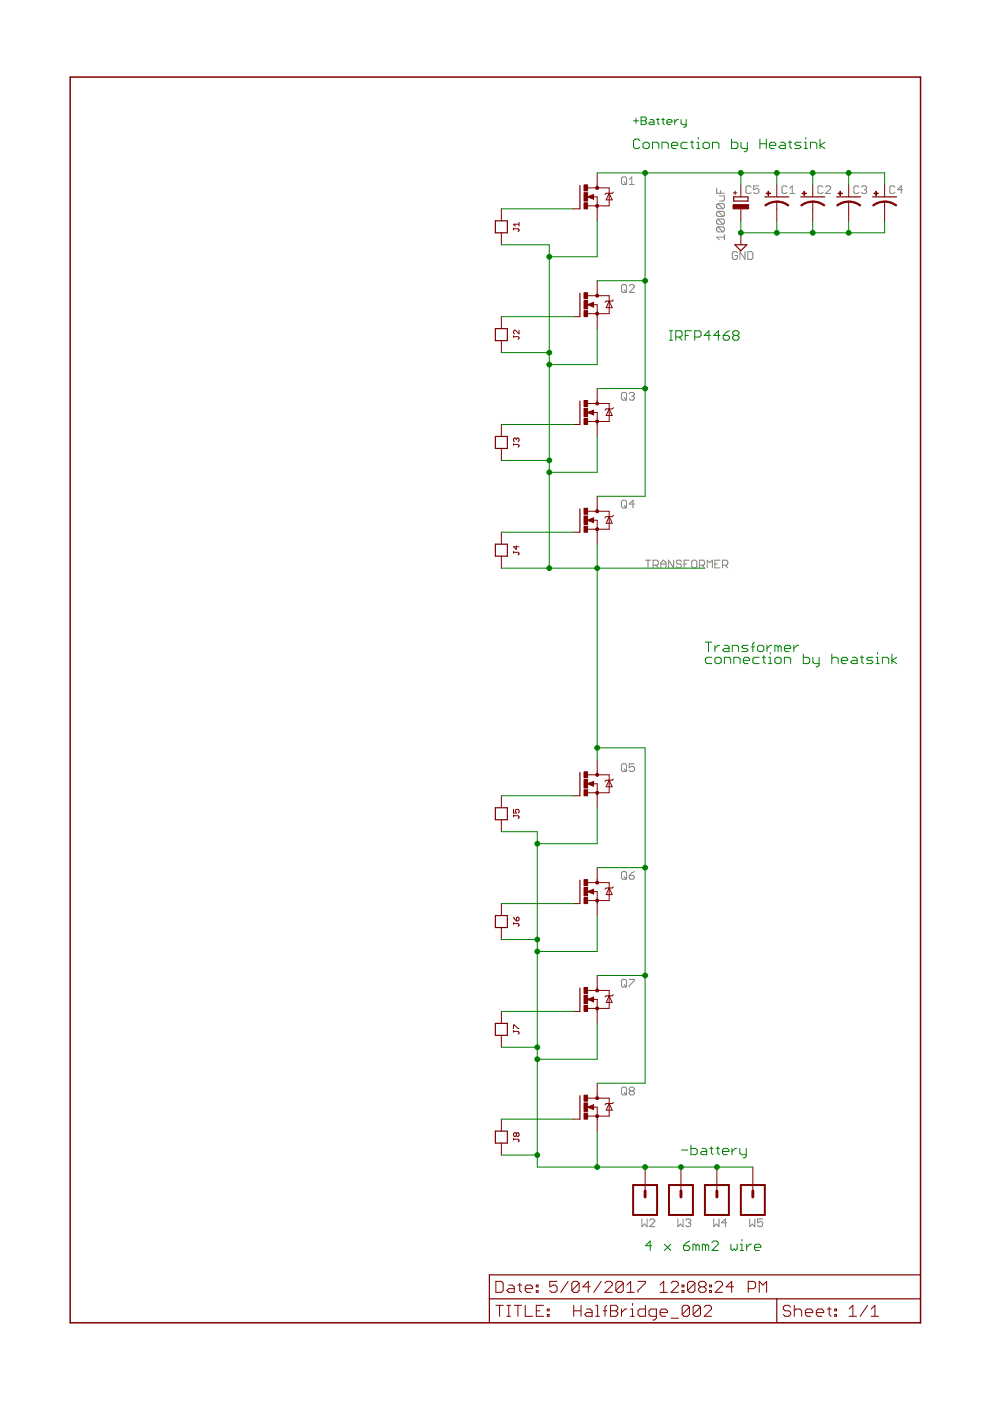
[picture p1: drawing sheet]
<svg xmlns="http://www.w3.org/2000/svg" width="210mm" height="297mm" viewBox="0 0 210 297" stroke-linecap="round" stroke-linejoin="round" font-family="sans-serif">
<g fill="none" stroke="#808080" stroke-width=".21">
<path d="M131.8 37.8l.2-.3h.6l.2 .3v1.1l-.2 .2h-.6l-.2-.2zM132.3 38.6l.5 .5M133.4 39.1h1.1M133.4 38l.5-.5v1.6M152 39.9v1.1h1.6M159.3 39.7l-.3-.3h-.5l-.3 .3v1.1l.3 .2h.5l.3-.2M160.9 39.4h-1.1v.8l.6-.3h.2l.3 .3v.6l-.3 .2h-.5l-.3-.2M166.9 39.7l-.3-.3h-.5l-.3 .3v1.1l.3 .2h.5l.3-.2M167.4 39.9l.6-.5v1.6M174.5 39.7l-.3-.3h-.5l-.3 .3v1.1l.3 .2h.5l.3-.2M175 39.7l.3-.3h.6l.2 .3v.2l-1.1 1.1h1.1M182.1 39.7l-.3-.3h-.5l-.3 .3v1.1l.3 .2h.5l.3-.2"/>
<path d="M182.7 39.7l.2-.3h.6l.2 .3v.2l-.2 .3M189.7 39.7l-.2-.3h-.6l-.2 .3v1.1l.2 .2h.6l.2-.2M152.2 43.2h1.1l.3 .3v.5l-.3 .3M152.2 44.8h1.1l.3 .3v.5l-.3 .3M152.2 46.4h1.1l.3 .3v.6l-.3 .2M152.2 48.1h1.1l.3 .3v.5l-.3 .3M152.2 48.1l-.2 .3v.5l.2 .3h1.1M152.2 43.2l-.2 .3v.5l.2 .3h1.1M152.2 44.8l-.2 .3v.5l.2 .3h1.1M152.2 46.4l-.2 .3v.6l.2 .2h1.1M152.2 48.1l1.1 1.1M152.2 46.4l1.1 1.1"/>
<path d="M152.2 44.8l1.1 1.1M152.2 43.2l1.1 1.1M152.5 41.5h1.1v.9l-.3 .2h-.8M152.8 40.4v.6M153.6 50.3h-1.6l.5 .5M153.6 49.7v1.1M156.3 53.6l-.2-.2h-.6l-.2 .2v1.1l.2 .3h.6l.2-.3v-.5h-.5M158 53.4v1.6l-1.1-1.6v1.6M158.5 53.4h.8l.3 .2v1.1l-.3 .3h-.8zM167.4 41h1.1M183.2 40.2h.3M183.5 40.2l.2 .3v.3l-.2 .2h-.6l-.2-.2"/>
<path d="M191.4 40.2h-1.1l.8-.8v1.6M132 60.3h.6l.2 .3v1.1l-.2 .3h-.6l-.2-.3v-1.1zM132.3 61.4l.5 .6M133.4 60.6l.3-.3h.5l.3 .3v.3l-1.1 1.1h1.1M132 83.2h.6l.2 .3v1.1l-.2 .2h-.6l-.2-.2v-1.1zM132.3 84.3l.5 .5M133.4 83.5l.3-.3h.5l.3 .3v.3l-.3 .2M133.9 84h.3M134.2 84l.3 .3v.3l-.3 .2h-.5l-.3-.2M132 106.1h.6l.2 .2v1.1l-.2 .3h-.6l-.2-.3v-1.1zM132.3 107.1l.5 .6M134.5 106.9h-1.1l.8-.8v1.6"/>
<path d="M136.8 118.8h1.1M137.4 118.8v1.6M138.5 119.8h.8l.3-.2v-.6l-.3-.2h-.8v1.6M139 119.8l.6 .6M140.1 119.6h1.1M142.8 118.8v1.6l-1-1.6v1.6M144.5 119l-.3-.2h-.5l-.3 .2v.3l.3 .3h.5l.3 .2v.3l-.3 .3h-.5l-.3-.3M145 119.6h.6M146.1 118.8h-1.1v1.6M146.9 118.8h.6l.2 .2v1.1l-.2 .3h-.6l-.2-.3v-1.1zM148.3 119.8h.8l.3-.2v-.6l-.3-.2h-.8v1.6M148.8 119.8l.6 .6"/>
<path d="M151.6 119.6h.5M152.7 118.8h-1.1v1.6h1.1M153.2 119.8h.8l.3-.2v-.6l-.3-.2h-.8v1.6M153.8 119.8l.5 .6M140.1 120.4v-1.1l.6-.5 .5 .5v1.1M149.9 120.4v-1.6l.6 .5 .5-.5v1.6M131.8 162.2l.2-.3h.6l.2 .3v1.1l-.2 .3h-.6l-.2-.3zM132.3 163l.5 .6M134.5 161.9h-1.1v.9l.8-.3 .3 .3v.5l-.3 .3h-.5l-.3-.3M132 184.8h.6l.2 .3v1l-.2 .3h-.6l-.2-.3v-1zM132.3 185.9l.5 .5M133.4 185.6h.8l.3 .3v.2l-.3 .3h-.5l-.3-.3z"/>
<path d="M134.5 184.8l-.6 .3-.5 .5M132 207.6h.6l.2 .3v1.1l-.2 .3h-.6l-.2-.3v-1.1zM132.3 208.7l.5 .6M133.4 207.6h1.1v.3l-1.1 1.1v.3M132 230.5h.6l.2 .3v1.1l-.2 .2h-.6l-.2-.2v-1.1zM132.3 231.6l.5 .5M133.7 231.3l-.3-.2v-.3l.3-.3h.5l.3 .3v.3l-.3 .2M133.7 231.3l-.3 .3v.3l.3 .2h.5l.3-.2v-.3l-.3-.3M133.7 231.3h.5M136.1 258.4v1.7l.6-.6 .5 .6v-1.7M137.8 258.7l.2-.3h.6l.2 .3v.3l-1 1.1h1M143.7 258.4v1.7l.6-.6 .5 .6v-1.7"/>
<path d="M145.4 258.7l.2-.3h.6l.3 .3v.3l-.3 .2M145.9 259.2h.3M146.2 259.2l.3 .3v.3l-.3 .3h-.6l-.2-.3M151.3 258.4v1.7l.6-.6 .5 .6v-1.7M154.1 259.2h-1.1l.8-.8v1.7M159 258.4v1.7l.5-.6 .5 .6v-1.7M161.7 258.4h-1.1v.8l.8-.2 .3 .2v.6l-.3 .3h-.5l-.3-.3"/>
</g>
<g fill="none" stroke="#800000" stroke-width=".25">
<path d="M123 39.3v5M105 46.8h2.6v2.6h-2.6zM155.6 41.7h3v.9h-3zM155.8 51.9h2.5l-1.2 1.3zM162.2 41.7h5M169.8 41.7h5.1M177.4 41.7h5.1M185 41.7h5.1M105 69.7h2.6v2.5h-2.6zM123 62.2v4.9M105 92.5h2.6v2.6h-2.6zM123 85v5"/>
<path d="M105 115.4h2.6v2.5h-2.6zM123 107.9v4.9M105 171.3h2.6v2.5h-2.6zM123 163.8v4.9M105 194.1h2.6v2.6h-2.6zM123 186.6v5M105 217h2.6v2.5h-2.6zM123 209.5v4.9M105 239.8h2.6v2.6h-2.6zM123 232.3v5M103.8 275.4h91.4M164.7 275.4v5.1"/>
<path d="M195.2 270.3h-91.4v10.2"/>
</g>
<g fill="none" stroke="#800000" stroke-width=".21">
<path d="M124.6 39.8h4.6v3.8h-4.6M126.6 36.7v3.1M157.1 39.2v2.5M164.7 39.2v2.5M172.3 39.2v2.5M179.9 39.2v2.5M187.6 39.2v2.5M106.3 44.3v2.5M106.3 49.4v2.5M108.9 48.5h1l.1 .2-.1 .4M108.9 48.3v.4M110 47.2v.7"/>
<path d="M110 47.5h-1.1l.4 .4M121.5 44.3h1.5M124.6 41.7l1.3-.5v1zM125.7 41.7h.9v5.1M126.6 59.5v3.2M129.2 41l.6 1.4h-1.3zM130 40.7l-.2 .3h-1.3l-.2 .2M155.5 40.9h.8M155.9 40.5v.8M157.1 44.3v2.5M157.1 49.4v2.5M164.7 42.8v4"/>
<path d="M172.3 42.8v4M179.9 42.8v4M187.6 42.8v4M106.3 67.1v2.6M106.3 72.2v2.6M108.9 71.4h1l.1 .2-.1 .4M108.9 71.2v.4M110 70v.8l-.7-.8-.4 .2v.4l.2 .2M121.5 67.1h1.5M124.6 64.6l1.3-.5v1zM124.6 62.7h4.6v3.8h-4.6M125.7 64.6h.9v5.1"/>
<path d="M129.2 63.8l.6 1.4h-1.3zM130 63.6l-.2 .2h-1.3l-.2 .3M106.3 90v2.5M106.3 95.1v2.5M108.9 94.2h1l.1 .2-.1 .4M108.9 94v.4M109.5 93.1l.2-.2 .3 .2v.4l-.1 .1M109.5 93.1l-.2-.2-.4 .2v.4l.2 .1M109.5 93.1v.2M121.5 90h1.5M124.6 87.5l1.3-.5v1zM124.6 85.6h4.6v3.8h-4.6"/>
<path d="M125.7 87.5h.9v5M126.6 82.4v3.2M129.2 86.7l.6 1.4h-1.3zM130 86.4l-.2 .3h-1.3l-.2 .3M106.3 112.8v2.6M106.3 117.9v2.6M108.9 117.1h1l.1 .2-.1 .4M108.9 116.9v.4M109.5 115.7v.8l-.6-.6h1.1M121.5 112.8h1.5M124.6 110.3l1.3-.5v1zM124.6 108.4h4.6v3.8h-4.6"/>
<path d="M125.7 110.3h.9v5.1M126.6 105.2v3.2M129.2 109.5l.6 1.4h-1.3zM130 109.3l-.2 .2h-1.3l-.2 .3M106.3 168.7v2.6M106.3 173.8v2.5M108.9 171.6v.8h.6l-.2-.4 .2-.4h.4l.1 .2v.4l-.1 .2M108.9 173h1l.1 .2-.1 .3M108.9 172.8v.4M121.5 168.7h1.5M124.6 166.2l1.3-.5v1zM124.6 164.3h4.6v3.8h-4.6"/>
<path d="M125.7 166.2h.9v5.1M126.6 161.1v3.2M129.2 165.4l.6 1.4h-1.3zM130 165.2l-.2 .2h-1.3l-.2 .3M106.3 191.6v2.5M106.3 196.7v2.5M108.9 195.8h1l.1 .2-.1 .4M108.9 195.6v.4M108.9 194.5l.6 .7M109.5 194.6l.2-.1 .3 .1v.4l-.1 .2h-.4zM121.5 191.6h1.5M124.6 189l1.3-.5v1z"/>
<path d="M124.6 187.1h4.6v3.8h-4.6M125.7 189h.9v5.1M126.6 184v3.1M129.2 188.3l.6 1.4h-1.3zM130 188l-.2 .3h-1.3l-.2 .2M106.3 214.4v2.6M106.3 219.5v2.5M108.9 218.7h1l.1 .2-.1 .4M108.9 218.1v-.8l1.1 .8M108.9 218.5v.4M121.5 214.4h1.5M124.6 211.9l1.3-.5v1z"/>
<path d="M124.6 210h4.6v3.8h-4.6M125.7 211.9h.9v5.1M126.6 206.8v3.2M129.2 211.1l.6 1.4h-1.3zM130 210.9l-.2 .2h-1.3l-.2 .3M106.3 237.3v2.5M121.5 237.3h1.5M124.6 234.7l1.3-.5v1zM124.6 232.8h4.6v3.8h-4.6M125.7 234.7h.9v5.1M126.6 229.7v3.1M129.2 234l.6 1.4h-1.3z"/>
<path d="M130 233.7l-.2 .3h-1.3l-.2 .2M106.3 242.4v2.5M108.9 241.5h1l.1 .2-.1 .4M108.9 241.3v.4M109.5 240.4l.2-.2 .3 .2v.3l-.1 .2-.4-.2M109.5 240.4l-.2-.2-.4 .2v.3l.2 .2 .4-.2M109.5 240.4v.3M136.8 247.4v5.1M144.4 247.4v5.1M152 247.4v5.1M159.6 247.4v5.1M105.1 271.7h1.2l.4 .4v1.5l-.4 .4h-1.2z"/>
<path d="M105.1 276.8h1.6M105.9 276.8v2.3M107.5 276.8h.7M107.5 279.1h.7M107.9 272.5h.7l.4 .3v1.2h-1.1l-.4-.4 .4-.4h1.1M107.9 276.8v2.3M109 276.8h1.6M109.8 272.5h.8M109.8 276.8v2.3M110.2 272.1v1.5l.4 .4M111.4 273.2h1.5v-.4l-.4-.3h-.7l-.4 .3v.8l.4 .4h.7M111.4 276.8v2.3h1.5"/>
<path d="M113.7 273.6h.4v.4h-.4zM113.7 272.5h.4v.3h-.4zM113.7 277.9h.8M115.3 276.8h-1.6v2.3h1.6M116 277.5h.4v.4h-.4zM116 278.7h.4v.4h-.4zM118.1 271.7h-1.5v1.1l.7-.3h.4l.4 .3v.8l-.4 .4h-.8l-.3-.4M120.5 271.7l-1.6 2.3M121.6 277.9h1.6M121.6 276.8v2.3M122.8 272.1v1.5l-.4 .4h-.8l-.4-.4M122.8 272.1l-.4-.4h-.8l-.4 .4v1.5"/>
<path d="M122.8 272.1l-1.6 1.5M123.2 276.8v2.3M124.4 277.5h.7l.4 .4v1.2h-1.1l-.4-.4 .4-.4h1.1M125.1 272.8h-1.5l1.1-1.1v2.3M126.3 276.8h.4v2.3M126.3 279.1h.8M127.5 271.7l-1.6 2.3M127.9 277.9h.8M128.2 272.1l.4-.4h.8l.4 .4v.4l-1.6 1.5h1.6M128.7 276.8l-.4 .3v2M129.4 276.8h1.2l.4 .3v.4l-.4 .4 .4 .4v.4l-.4 .4h-1.2zM129.4 277.9h1.2"/>
<path d="M131.8 277.5v1.6M132.1 272.1v1.5l-.3 .4h-.8l-.4-.4M132.1 272.1l-.3-.4h-.8l-.4 .4v1.5M132.1 272.1l-1.5 1.5M132.9 274h1.6M132.9 272.5l.8-.8v2.3M132.9 277.5h-.4l-.7 .8M133.7 279.1h.8M133.7 277.5h.4v1.6M134.1 276.4v.4M135.3 271.7h1.5v.4l-1.5 1.5v.4M136.8 276.8v2.3h-1.1l-.4-.4v-.8l.4-.4h1.1"/>
<path d="M139.2 279.1h-1.2l-.4-.4v-.8l.4-.4h1.2v2l-.4 .4h-.4M139.9 274h1.6M139.9 272.5l.8-.8v2.3M140 278.3h1.5v-.4l-.4-.4h-.8l-.3 .4v.8l.3 .4h.8M142.3 272.1l.4-.4h.7l.4 .4v.4l-1.5 1.5h1.5M142.3 279.5h1.5M144.6 273.6h.4v.4h-.4zM144.6 272.5h.4v.3h-.4zM146.2 277.1l-.4-.3h-.8l-.4 .3v1.6M146.2 277.1v1.6l-.4 .4h-.8l-.4-.4M146.2 277.1l-1.6 1.6M147.3 272.1v1.5l-.3 .4h-.8l-.4-.4"/>
<path d="M147.3 272.1l-.3-.4h-.8l-.4 .4v1.5M147.3 272.1l-1.5 1.5M148.5 272.8l-.4 .4v.4l.4 .4h.8l.4-.4v-.4l-.4-.4M148.5 272.8l-.4-.3v-.4l.4-.4h.8l.4 .4v.4l-.4 .3M148.5 272.8h.8M148.5 277.1l-1.5 1.6M148.5 277.1l-.4-.3h-.7l-.4 .3v1.6M148.5 277.1v1.6l-.4 .4h-.7l-.4-.4M149.3 277.1l.4-.3h.8l.4 .3v.4l-1.6 1.6h1.6M150.5 273.6h.4v.4h-.4zM150.5 272.5h.4v.3h-.4zM151.6 272.1l.4-.4h.8l.4 .4v.4l-1.6 1.5h1.6"/>
<path d="M155.5 272.8h-1.5l1.1-1.1v2.3M158.6 273.2h1.2l.4-.4v-.7l-.4-.4h-1.2v2.3M161 274v-2.3l.8 .8 .7-.8v2.3M167.6 277.1l-.4-.3h-.7l-.4 .3v.4l.4 .4h.7l.4 .4v.4l-.4 .4h-.7l-.4-.4M168.4 276.8v2.3M168.4 277.9l.4-.4h.8l.4 .4v1.2M170.8 278.3h1.5v-.4l-.4-.4h-.8l-.3 .4v.8l.3 .4h.8M173.1 278.3h1.5v-.4l-.3-.4h-.8l-.4 .4v.8l.4 .4h.8M175.4 277.5h.8M175.8 277.1v1.6l.4 .4M177 277.5h.4v.4h-.4zM177 278.7h.4v.4h-.4z"/>
<path d="M180 279.1h1.6M180 277.5l.8-.7v2.3M183.9 276.8l-1.5 2.3M184.7 279.1h1.6M184.7 277.5l.8-.7v2.3"/>
</g>
<path d="M14.9 16.3h180.3v264.2h-180.3zM125.7 41.5l-.9 .2 .9 .3v-.3h-.2M125.7 64.3l-.9 .3 .9 .3v-.3h-.2M125.7 87.2l-.9 .3 .9 .2v-.2h-.2M125.7 110l-.9 .3 .9 .3v-.3h-.2M125.7 165.9l-.9 .3 .9 .2v-.2h-.2M125.7 188.8l-.9 .2 .9 .3v-.3h-.2M125.7 211.6l-.9 .3 .9 .3v-.3h-.2M125.7 234.5l-.9 .2 .9 .3v-.3h-.2" fill="none" stroke="#800000" stroke-width=".32"/>
<g fill="#800000" stroke="#800000" stroke-width=".21">
<path d="M164.7 42.6l1.4 .2 1.2 .7-.2 .2-1.4-.7-1-.1z" fill-rule="evenodd"/>
<path d="M162.2 43.5l1.2-.7 1.3-.2v.3l-1 .1-1.4 .7z" fill-rule="evenodd"/>
<path d="M172.3 42.6l1.4 .2 1.2 .7-.2 .2-1.3-.7-1.1-.1z" fill-rule="evenodd"/>
<path d="M169.8 43.5l1.2-.7 1.3-.2v.3l-1 .1-1.4 .7z" fill-rule="evenodd"/>
<path d="M179.9 42.6l1.4 .2 1.2 .7-.1 .2-.9-.5-1.6-.3z" fill-rule="evenodd"/>
<path d="M177.4 43.5l1.2-.7 1.3-.2v.3l-1 .1-1.4 .7z" fill-rule="evenodd"/>
<path d="M187.6 42.6l1.3 .2 1.2 .7-.1 .2-.9-.5-1.5-.3z" fill-rule="evenodd"/>
<path d="M185 43.5l1.2-.7 1.4-.2v.3l-1.1 .1-1.3 .7z" fill-rule="evenodd"/>
<circle cx="126.6" cy="43.6" r=".33"/>
<circle cx="126.6" cy="39.8" r=".33"/>
<circle cx="126.6" cy="66.5" r=".33"/>
<circle cx="126.6" cy="62.7" r=".33"/>
<circle cx="126.6" cy="89.4" r=".33"/>
<circle cx="126.6" cy="85.6" r=".33"/>
<circle cx="126.6" cy="112.2" r=".33"/>
<circle cx="126.6" cy="108.4" r=".33"/>
<circle cx="126.6" cy="168.1" r=".33"/>
<circle cx="126.6" cy="164.3" r=".33"/>
<circle cx="126.6" cy="190.9" r=".33"/>
<circle cx="126.6" cy="187.1" r=".33"/>
<circle cx="126.6" cy="213.8" r=".33"/>
<circle cx="126.6" cy="210" r=".33"/>
<circle cx="126.6" cy="236.7" r=".33"/>
<circle cx="126.6" cy="232.8" r=".33"/>
</g>
<g fill="#800000" stroke="#800000" stroke-width=".21">
<path d="M123.8 43h.8v1.3h-.8z"/>
<path d="M123.8 39.2h.8v1.3h-.8z"/>
<path d="M123.8 40.9h.8v1.7h-.8z"/>
<path d="M123.8 65.9h.8v1.2h-.8z"/>
<path d="M123.8 62.1h.8v1.2h-.8z"/>
<path d="M123.8 63.7h.8v1.8h-.8z"/>
<path d="M123.8 88.7h.8v1.3h-.8z"/>
<path d="M123.8 84.9h.8v1.3h-.8z"/>
<path d="M123.8 86.6h.8v1.7h-.8z"/>
<path d="M123.8 111.6h.8v1.2h-.8z"/>
<path d="M123.8 107.8h.8v1.2h-.8z"/>
<path d="M123.8 109.4h.8v1.8h-.8z"/>
<path d="M123.8 167.4h.8v1.3h-.8z"/>
<path d="M123.8 163.6h.8v1.3h-.8z"/>
<path d="M123.8 165.3h.8v1.8h-.8z"/>
<path d="M123.8 190.3h.8v1.3h-.8z"/>
<path d="M123.8 186.5h.8v1.3h-.8z"/>
<path d="M123.8 188.2h.8v1.7h-.8z"/>
<path d="M123.8 213.2h.8v1.2h-.8z"/>
<path d="M123.8 209.4h.8v1.2h-.8z"/>
<path d="M123.8 211h.8v1.8h-.8z"/>
<path d="M123.8 236h.8v1.3h-.8z"/>
<path d="M123.8 232.2h.8v1.3h-.8z"/>
<path d="M123.8 233.8h.8v1.8h-.8z"/>
<path d="M155.4 43.4h3.3v.9h-3.3z"/>
<path d="M162.5 40.9h.8v.2h-.8z"/>
<path d="M162.8 40.6h.2v.8h-.2z"/>
<path d="M170.1 40.9h.9v.2h-.9z"/>
<path d="M170.5 40.6h.1v.8h-.1z"/>
<path d="M177.7 40.9h.9v.2h-.9z"/>
<path d="M178.1 40.6h.1v.8h-.1z"/>
<path d="M185.3 40.9h.9v.2h-.9z"/>
<path d="M185.7 40.6h.1v.8h-.1z"/>
</g>
<path d="M134.2 251.2h5.1v6.4h-5.1zM141.8 251.2h5.1v6.4h-5.1zM149.5 251.2h5v6.4h-5zM157.1 251.2h5.1v6.4h-5.1z" fill="none" stroke="#800000" stroke-width=".42"/>
<path d="M136.8 252.5v1.3M144.4 252.5v1.3M152 252.5v1.3M159.6 252.5v1.3" fill="none" stroke="#800000" stroke-width=".61"/>
<g fill="none" stroke="#008000" stroke-width=".21">
<path d="M126.6 36.7h61v2.5M134.3 25.6h1.1M134.9 25.1v1.1M135.7 29.8l-.4-.3h-.6l-.4 .3v1.4l.4 .3h.6l.4-.3M135.9 25.6h.9M135.9 24.8h.9l.2 .3v.2l-.2 .3 .2 .3v.3l-.2 .2h-.9zM136.3 30.5l.4-.3h.6l.4 .3v.7l-.4 .3h-.6l-.4-.3zM136.8 36.7v68.5h-10.2M137.9 25.3h.5l.3 .3v.8h-.8l-.3-.2 .3-.3h.8M138.3 31.5v-1.3h1l.4 .3v1M139.2 25.3h.6M139.5 25.1v1.1l.3 .2"/>
<path d="M140.3 25.3h.5M140.4 31.5v-1.3h1l.3 .3v1M140.6 25.1v1.1l.2 .2M141.4 25.9h1.1v-.3l-.3-.3h-.5l-.3 .3v.6l.3 .2h.5M142.4 30.8h1.3v-.3l-.3-.3h-.7l-.3 .3v.7l.3 .3h.7M143 25.3v1.1M143.8 25.3h-.2l-.6 .6M144.4 25.3v.9l.3 .2h.8M145.5 25.3v1.4l-.3 .3h-.3M145.7 30.2h-1l-.3 .3v.7l.3 .3h1M146.4 30.2h.6M146.7 29.8v1.4l.3 .3"/>
<path d="M147.7 31.5h.7M147.7 30.2h.4v1.3M148.1 29.1v.4M149.1 30.5l.3-.3h.7l.3 .3v.7l-.3 .3h-.7l-.3-.3zM151.1 31.5v-1.3h1l.3 .3v1M155.1 29.5v2h1l.3-.3v-.7l-.3-.3h-1M157.1 36.7v2.5M157.1 30.2v1l.3 .3h1.1M158.5 30.2v1.6l-.4 .4h-.3M161.1 29.5v2M161.1 30.5h1.4M162.5 29.5v2"/>
<path d="M163.1 30.8h1.4v-.3l-.4-.3h-.6l-.4 .3v.7l.4 .3h.6M164.7 36.7v2.5M165.5 30.2h.7l.3 .3v1h-1l-.4-.3 .4-.4h1M167.2 30.2h.6M167.5 29.8v1.4l.3 .3M169.8 30.2h-1l-.3 .3 .3 .3h.7l.3 .4-.3 .3h-1M170.5 31.5h.7M170.5 30.2h.4v1.3M170.9 29.1v.4M171.9 31.5v-1.3h1l.3 .3v1M172.3 36.7v2.5M173.9 29.5v2"/>
<path d="M174.9 30.2l-1 .6 1 .7M179.9 36.7v2.5M106.3 51.9h10.2v68.6M106.3 44.3h15.2M126.6 46.8v7.6h-10.1M126.6 59.5h10.2M157.1 46.8v2.6h30.5v-2.6M164.7 46.8v2.6M172.3 46.8v2.6M179.9 46.8v2.6M106.3 74.8h10.2M106.3 67.1h15.2"/>
<path d="M126.6 69.7v7.6h-10.1M141.9 72.1h.7M141.9 70.1h.7M142.3 70.1v2M143.3 71.5h1l.3-.4v-.7l-.3-.3h-1v2M144 71.5l.6 .6M145.3 71.1h.7M146.6 70.1h-1.3v2M147.3 71.5h1l.3-.4v-.7l-.3-.3h-1v2M150.6 71.1h-1.3l1-1v2M152.7 71.1h-1.4l1-1v2M153.3 71.1h1l.4 .4v.3l-.4 .3h-.6l-.4-.3z"/>
<path d="M154.7 70.1l-.7 .3-.7 .7M155.7 71.1l-.4 .4v.3l.4 .3h.6l.4-.3v-.3l-.4-.4M155.7 71.1l-.4-.3v-.4l.4-.3h.6l.4 .3v.4l-.4 .3M155.7 71.1h.6M106.3 97.6h10.2M106.3 90h15.2M126.6 92.5v7.6h-10.1M126.6 82.4h10.2M106.3 112.8h15.2M126.6 115.4v45.7M106.3 120.5h43.2M149.6 136.1h1.3"/>
<path d="M150.2 136.1v2.1M150.9 139.4h-1l-.3 .3v.7l.3 .3h1M151.6 136.8v1.4M151.9 139.4h.7l.3 .3v.7l-.3 .3h-.7l-.3-.3v-.7zM152.6 136.8h-.4l-.6 .7M153.6 136.8h.6l.4 .4v1h-1l-.4-.4 .4-.3h1M155.3 138.2v-1.4h1l.3 .4v1M158.6 136.8h-1l-.3 .4 .3 .3h.7l.3 .3-.3 .4h-1M159.3 137.2h.6M159.9 136.1l-.3 .4v1.7M161 136.8h.6l.3 .4v.6l-.3 .4h-.6l-.4-.4v-.6zM161 139.4h-1.1l-.3 .3v.7l.3 .3h1.1"/>
<path d="M161.6 139.4h.7M161.9 139v1.4l.4 .3M162.6 136.8v1.4M163 139.4h.3v1.3M163.3 138.3v.4M163.6 136.8h-.3l-.7 .7M164.6 139.4h.7l.3 .3v.7l-.3 .3h-.7l-.3-.3v-.7zM165 137.2l-.4-.4h-.3v1.4M165 137.2v1M165 137.2l.3-.4 .3 .4v1M166.3 137.5h1.3v-.3l-.3-.4h-.7l-.3 .4v.6l.3 .4h.7M168.3 136.8v1.4"/>
<path d="M169.3 136.8h-.3l-.7 .7M170.3 138.7v2h1l.4-.3v-.7l-.4-.3h-1M172.3 139.4v1l.4 .3h1M173.7 139.4v1.6l-.3 .4h-.4M176.4 139.7l.3-.3h.7l.3 .3v1M176.4 138.7v2M180.7 139.4h.7l.3 .3v1h-1l-.3-.3 .3-.4h1M182.4 139.4h.7M182.7 139v1.4l.4 .3M185.1 139.4h-1l-.4 .3 .4 .3h.6l.4 .4-.4 .3h-1M185.8 139.4h.3v1.3M186.1 138.3v.4"/>
<path d="M189.1 138.7v2M190.1 139.4l-1 .6 1 .7M126.6 158.6h10.2v71.1h-10.2M153.6 140.7v-1.3h1l.3 .3v1M155.6 140.7v-1.3h1l.3 .3v1M157.6 140h1.3v-.3l-.3-.3h-.7l-.3 .3v.7l.3 .3h.7M163 140.7h.6M166.3 140.7v-1.3h1l.3 .3v1M178.4 140h1.3v-.3l-.3-.3h-.7l-.3 .3v.7l.3 .3h.7M185.8 140.7h.6M187.1 140.7v-1.3h1l.3 .3v1M106.3 176.3h7.6v71.1h45.7"/>
<path d="M106.3 168.7h15.2M126.6 171.3v7.6h-12.7M106.3 199.2h7.6M106.3 191.6h15.2M126.6 194.1v7.6h-12.7M126.6 184h10.2M106.3 214.4h15.2M126.6 217v7.6h-12.7M126.6 206.8h10.2M106.3 222h7.6M106.3 237.3h15.2M126.6 239.8v7.6"/>
<path d="M106.3 244.9h7.6M144.5 243.8h1.3M146.5 242.8v2h1l.3-.3v-.7l-.3-.3h-1M148.8 243.5h.7l.3 .3v1h-1l-.3-.3 .3-.4h1M150.5 243.5h.7M150.8 243.1v1.4l.4 .3M151.8 243.5h.7M152.2 243.1v1.4l.3 .3M153.2 244.1h1.3v-.3l-.3-.3h-.7l-.3 .3v.7l.3 .3h.7M155.2 243.5v1.3M156.2 243.5h-.3l-.7 .6M156.9 243.5v1l.3 .3h1"/>
<path d="M158.2 243.5v1.7l-.3 .3h-.4M138.2 264.1h-1.3l1-1v2M140.9 263.8l1.3 1.3M142.2 263.8l-1.3 1.3M144.9 264.1h1l.3 .4v.3l-.3 .3h-.7l-.3-.3zM146.2 263.1l-.6 .4-.7 .6M147.6 264.1l-.3-.3h-.4v1.3M147.6 264.1v1M147.6 264.1l.3-.3 .4 .3v1M149.6 264.1v1M149.6 264.1l-.3-.3h-.4v1.3M149.6 264.1l.3-.3 .4 .3v1"/>
<path d="M150.9 263.5l.4-.4h.6l.4 .4v.3l-1.4 1.3h1.4M155 263.8v1l.3 .3 .3-.3 .4 .3 .3-.3v-1M157 265.1h.6M157 263.8h.3v1.3M157.3 262.8v.3M158.3 263.8v1.3M159.3 263.8h-.3l-.7 .7M160 264.5h1.3v-.4l-.3-.3h-.7l-.3 .3v.7l.3 .3h.7"/>
</g>
<g fill="#008000" stroke="#008000" stroke-width=".21">
<circle cx="157.1" cy="49.4" r=".51"/>
<circle cx="179.9" cy="49.4" r=".51"/>
<circle cx="172.3" cy="49.4" r=".51"/>
<circle cx="164.7" cy="49.4" r=".51"/>
<circle cx="136.8" cy="247.4" r=".51"/>
<circle cx="144.4" cy="247.4" r=".51"/>
<circle cx="152" cy="247.4" r=".51"/>
<circle cx="126.6" cy="247.4" r=".51"/>
<circle cx="113.9" cy="224.6" r=".51"/>
<circle cx="113.9" cy="201.7" r=".51"/>
<circle cx="113.9" cy="178.9" r=".51"/>
<circle cx="113.9" cy="244.9" r=".51"/>
<circle cx="113.9" cy="222" r=".51"/>
<circle cx="113.9" cy="199.2" r=".51"/>
<circle cx="136.8" cy="59.5" r=".51"/>
<circle cx="136.8" cy="82.4" r=".51"/>
<circle cx="136.8" cy="36.7" r=".51"/>
<circle cx="157.1" cy="36.7" r=".51"/>
<circle cx="164.7" cy="36.7" r=".51"/>
<circle cx="172.3" cy="36.7" r=".51"/>
<circle cx="179.9" cy="36.7" r=".51"/>
<circle cx="126.6" cy="158.6" r=".51"/>
<circle cx="136.8" cy="184" r=".51"/>
<circle cx="136.8" cy="206.8" r=".51"/>
<circle cx="126.6" cy="120.5" r=".51"/>
<circle cx="116.5" cy="100.1" r=".51"/>
<circle cx="116.5" cy="77.3" r=".51"/>
<circle cx="116.5" cy="120.5" r=".51"/>
<circle cx="116.5" cy="97.6" r=".51"/>
<circle cx="116.5" cy="74.8" r=".51"/>
<circle cx="116.5" cy="54.4" r=".51"/>
</g>
</svg>
